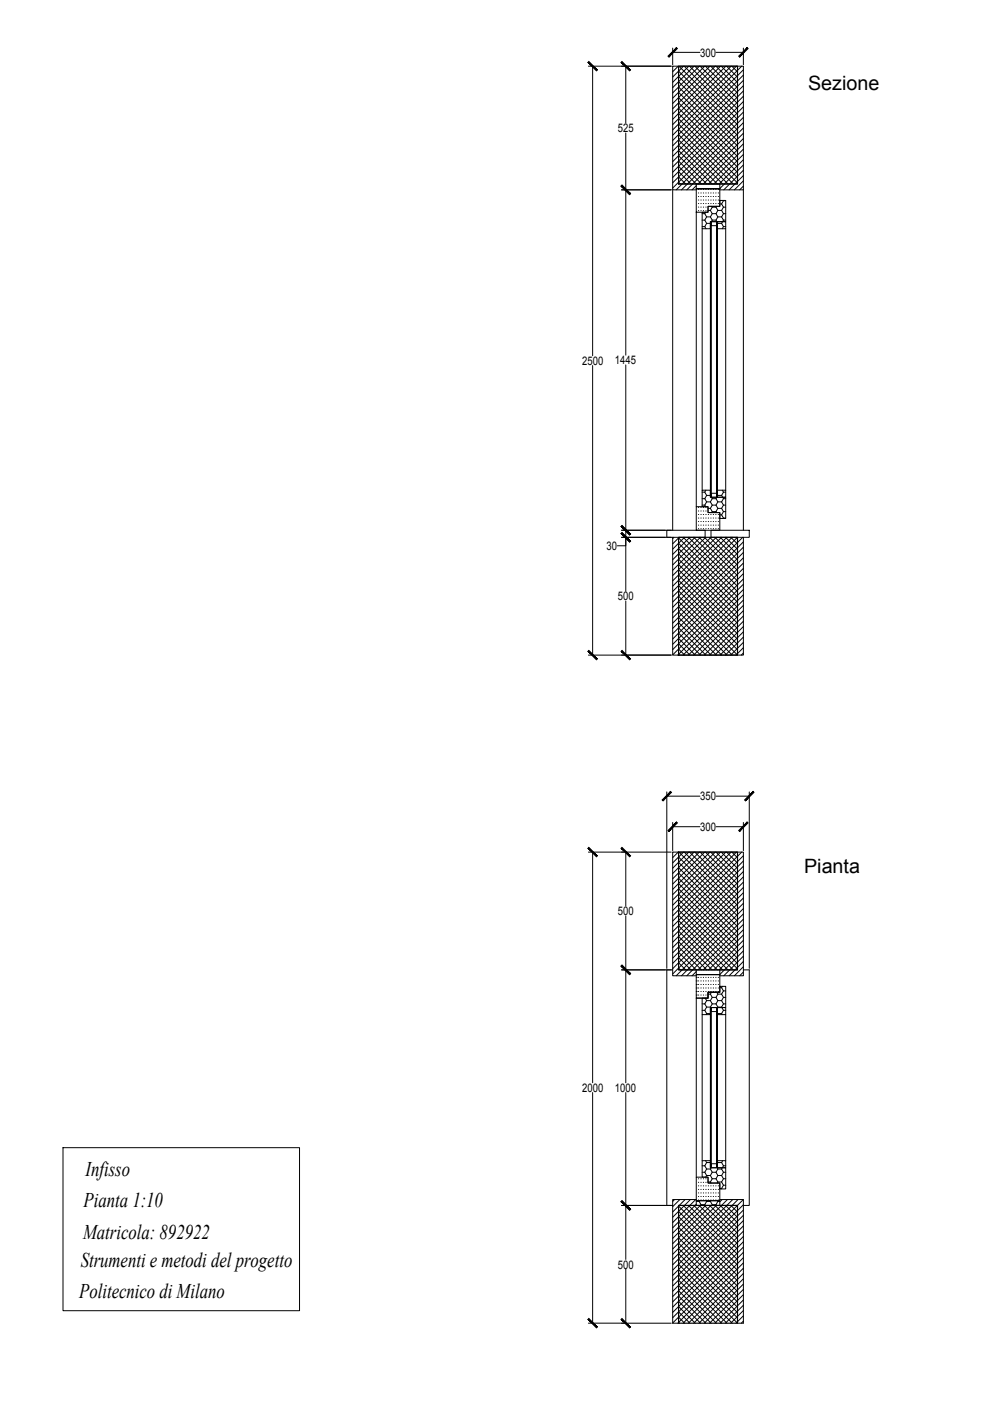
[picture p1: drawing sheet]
<svg xmlns="http://www.w3.org/2000/svg" width="420mm" height="594mm" viewBox="0 0 420 594" stroke-linecap="round" stroke-linejoin="round" font-family="sans-serif">
<defs><g id="words">
<g font-size="8.9">
<text x="36.3" y="498.7">Infisso</text>
<text x="35.4" y="512">Pianta 1:10</text>
<text x="35.2" y="525.2">Matricola: 892922</text>
<text x="34.2" y="537.4">Strumenti e metodi del progetto</text>
<text x="33.6" y="550.2">Politecnico di Milano</text>
</g>
<g font-size="8.4">
<text x="342.6" y="38.3">Sezione</text>
<text x="340.9" y="370">Pianta</text>
</g>
<g font-size="5">
<text x="296.9" y="24">300</text>
<text x="261.9" y="56.1">525</text>
<text x="246.8" y="154.7">2500</text>
<text x="260.7" y="154.4">1445</text>
<text x="257.2" y="233.2">30</text>
<text x="262" y="254.6">500</text>
<text x="296.9" y="339.4">350</text>
<text x="296.9" y="352.3">300</text>
<text x="262" y="388.1">500</text>
<text x="246.8" y="463">2000</text>
<text x="260.7" y="463">1000</text>
<text x="262" y="537.9">500</text>
</g>
</g></defs>
<!-- layer: 0 -->
<path d="M287.7 28.1h25v49.9h-25zM287.7 227.8h25v50h-25zM287.7 361.3h25v50h-25zM287.7 511.2h25v49.9h-25z" fill="none" stroke="#000" stroke-width=".5"/>
<!-- layer: intonaco -->
<g fill="none" stroke="#000" stroke-width=".42">
<path d="M295.2 80.5h-10v-52.4h30v52.4h-10M296.1 87.8h.1M296.1 80.3h.1M296.1 81.8h.1M296.1 83.3h.1M296.1 84.8h.1M296.1 86.3h.1M296.1 89.3h.1M297.1 87.8h.2M297.1 80.3h.2M297.1 81.8h.2M297.1 83.3h.2"/>
<path d="M297.1 84.8h.2M297.1 86.3h.2M297.1 89.3h.2M297.7 90.6h1.1M297.7 93.3h1.1M297.7 96.1h1.1M298.2 87.8h.1M298.2 80.3h.1M298.2 81.8h.1M298.2 83.3h.1M298.2 84.8h.1M298.2 86.3h.1"/>
<path d="M298.2 89.3h.1M298.8 96.1l.5 .9M298.8 93.3l.8 1.4M298.8 90.6l.8 1.4M299.2 90l-.4 .6M299.2 87.8h.2M299.2 80.3h.2M299.2 81.8h.2M299.2 83.3h.2M299.2 84.8h.2M299.2 86.3h.2M299.2 89.3h.2"/>
<path d="M299.6 92h1.6M299.6 94.7h1.6M299.6 92l-.8 1.3M299.6 94.7l-.8 1.4M300.2 89.2h1M300.3 80.3h.1M300.3 81.8h.1M300.3 83.3h.1M300.3 84.8h.1M300.3 86.3h.1M301.2 94.7h.1M301.2 92l.8 1.3"/>
<path d="M301.2 89.2l.8 1.4M301.3 80.3h.2M301.3 81.8h.2M301.3 83.3h.2M301.3 84.8h.2M301.3 86.3h.2M301.8 87.5l.2 .3M302 87.8h1.6M302 90.6h1.6M302 93.3h1.6M302 87.8l-.8 1.4M302 90.6l-.8 1.4"/>
<path d="M302 93.3l-.4 .7M302.4 80.3h.1M302.4 81.8h.1M302.4 83.3h.1M302.4 84.8h.1M302.4 86.3h.1M303.4 80.3h.2M303.4 81.8h.2M303.4 83.3h.2M303.4 84.8h.2M303.4 86.3h.2M303.6 93.3l.3 .7"/>
<path d="M303.6 90.6l.7 1.4M303.6 87.8l.7 1.4M303.8 87.5l-.2 .3M304.2 94.4l.1 .3M304.3 89.2h1.6M304.3 92h1.6M304.3 94.7h1.6M304.3 89.2l-.7 1.4M304.3 92l-.7 1.3M304.3 94.7l-.1 .3M304.5 80.3h.1M304.5 81.8h.1"/>
<path d="M304.5 83.3h.1M304.5 84.8h.1M304.5 86.3h.1M305.2 86.5h.7M305.9 94.7l.8 1.4M305.9 92l.8 1.3M305.9 89.2l.8 1.4M305.9 86.5l.8 1.3M306.7 85v.1M306.7 93.3l-.8 1.4M306.7 85.1h1M306.7 87.8h1"/>
<path d="M306.7 90.6h1M306.7 93.3h1M306.7 96.1h1M306.7 85.1l-.8 1.4M306.7 87.8l-.8 1.4M306.7 90.6l-.8 1.4M306.7 96.1l-.5 .9M296.1 219.7h.1M296.1 215.2h.1M296.1 216.7h.1M296.1 218.2h.1M297.1 219.7h.2"/>
<path d="M297.1 215.2h.2M297.1 216.7h.2M297.1 218.2h.2M297.7 208.7h1.1M297.7 211.5h1.1M297.7 214.2h1.1M298.2 219.7h.1M298.2 215.2h.1M298.2 216.7h.1M298.2 218.2h.1M298.8 214.2l.4 .7M298.8 211.5l.8 1.3"/>
<path d="M298.8 208.7l.8 1.4M299.2 219.7h.2M299.2 215.2h.2M299.2 216.7h.2M299.2 218.2h.2M299.3 207.9l-.5 .8M299.6 210.1h1.6M299.6 212.8h1.6M299.6 210.1l-.8 1.4M299.6 212.8l-.8 1.4M300.2 215.6h1M300.3 219.7h.1"/>
<path d="M300.3 218.2h.1M301.2 210.1h.1M301.2 215.6l.8 1.3M301.2 212.8l.8 1.4M301.3 219.7h.2M301.3 218.2h.2M301.6 210.9l.4 .6M302 211.5h1.6M302 214.2h1.6M302 216.9h1.6M302 211.5l-.8 1.3M302 214.2l-.8 1.4"/>
<path d="M302 216.9l-.3 .5M302.4 219.7h.1M302.4 218.2h.1M303.4 219.7h.2M303.4 218.2h.2M303.6 216.9l.2 .5M303.6 214.2l.7 1.4M303.6 211.5l.7 1.3M303.9 210.9l-.3 .6M304.2 209.8l.1 .3M304.3 210.1h1.6M304.3 212.8h1.6"/>
<path d="M304.3 215.6h1.6M304.3 210.1l-.1 .3M304.3 212.8l-.7 1.4M304.3 215.6l-.7 1.3M304.5 219.7h.1M304.5 218.2h.1M305.2 218.3h.7M305.9 210.1l.8 1.4M305.9 218.3l.8 1.4M305.9 215.6l.8 1.3M305.9 212.8l.8 1.4M306.3 207.9l.4 .8"/>
<path d="M306.7 208.7h1M306.7 211.5h1M306.7 214.2h1M306.7 216.9h1M306.7 219.7h1M306.7 208.7l-.8 1.4M306.7 211.5l-.8 1.3M306.7 214.2l-.8 1.4M306.7 216.9l-.8 1.4M306.7 219.7l-.1 .2M285.2 227.8v50h30v-50M296.1 221.2h.1"/>
<path d="M296.1 222.7h.1M296.1 224.2h.1M297.1 221.2h.2M297.1 222.7h.2M297.1 224.2h.2M298.2 221.2h.1M298.2 222.7h.1M298.2 224.2h.1M299.2 221.2h.2M299.2 222.7h.2M299.2 224.2h.2M300.3 221.2h.1"/>
<path d="M300.3 222.7h.1M300.3 224.2h.1M301.3 221.2h.2M301.3 222.7h.2M301.3 224.2h.2M302.4 221.2h.1M302.4 222.7h.1M302.4 224.2h.1M303.4 221.2h.2M303.4 222.7h.2M303.4 224.2h.2M304.5 221.2h.1"/>
<path d="M304.5 222.7h.1M304.5 224.2h.1M295.2 413.8h-10v-52.5h30v52.5h-10M295.2 414.5h.1M295.2 416h.1M295.2 417.4h.1M295.2 418.9h.1M296.1 414.5h.1M296.1 416h.1M296.1 417.4h.1M296.1 418.9h.1M297.1 414.5h.2"/>
<path d="M297.1 416h.2M297.1 417.4h.2M297.1 418.9h.2M298.2 414.5h.1M298.2 416h.1M298.2 417.4h.1M298.2 418.9h.1M299.2 414.5h.2M299.2 416h.2M299.2 417.4h.2M299.2 418.9h.2M300.3 414.5h.1"/>
<path d="M300.3 416h.1M300.3 417.4h.1M300.3 418.9h.1M301.3 414.5h.2M301.3 416h.2M301.3 417.4h.2M301.3 418.9h.2M302.4 414.5h.1M302.4 416h.1M302.4 417.4h.1M302.4 418.9h.1M303.4 414.5h.2"/>
<path d="M303.4 416h.2M303.4 417.4h.2M303.4 418.9h.2M304.5 414.5h.1M304.5 416h.1M304.5 417.4h.1M304.5 418.9h.1M305.2 418.8h.7M305.9 418.8l.8 1.4M306.3 418.2l-.4 .6M295.2 420.5h.1M295.2 421.9h.1"/>
<path d="M296.1 420.5h.1M296.1 421.9h.1M297.1 420.5h.2M297.1 421.9h.2M297.7 425.7h1.1M297.7 428.4h1.1M298.2 420.5h.1M298.2 421.9h.1M298.8 428.4l.8 1.4M298.8 425.7l.8 1.3M299 423.2l.6 1.1M299.2 420.5h.2"/>
<path d="M299.2 421.9h.2M299.6 424.3h1.6M299.6 427h1.6M299.6 429.8h1.6M299.6 424.3l-.8 1.4M299.6 427l-.8 1.4M299.6 429.8l-.3 .4M300.2 421.6h1M300.3 420.5h.1M301.2 429.8h.1M301.2 427l.1 .2M301.2 424.3l.8 1.4"/>
<path d="M301.2 421.6l.8 1.3M301.3 420.5h.2M301.6 420.7l-.4 .9M302 422.9h1.6M302 425.7h1.6M302 422.9l-.8 1.4M302 425.7l-.8 1.3M302.4 420.5h.1M303.4 420.5h.2M303.6 425.7l.7 1.3M303.6 422.9l.7 1.4M303.9 420.7l.4 .9"/>
<path d="M304.2 429.5l.1 .3M304.3 427l-.1 .3M304.3 421.6h1.6M304.3 424.3h1.6M304.3 427h1.6M304.3 429.8h1.6M304.3 421.6l-.7 1.3M304.3 424.3l-.7 1.4M304.3 429.8l-.1 .3M304.5 420.5h.1M305.9 427l.8 1.4M305.9 429.8l.3 .4"/>
<path d="M305.9 424.3l.8 1.4M305.9 421.6l.8 1.3M306.7 420.2h1M306.7 422.9h1M306.7 425.7h1M306.7 428.4h1M306.7 420.2l-.8 1.4M306.7 422.9l-.8 1.4M306.7 425.7l-.8 1.3M306.7 428.4l-.8 1.4M296.1 499.9h.1M297.1 499.9h.2"/>
<path d="M297.7 494.3h1.1M297.7 497.1h1.1M298.2 499.9h.1M298.8 497.1l.8 1.4M298.8 494.3l.8 1.4M299.1 492.2l.5 .8M299.2 499.9h.2M299.6 493h1.6M299.6 495.7h1.6M299.6 498.5h1.6M299.6 493l-.8 1.3M299.6 495.7l-.8 1.4"/>
<path d="M299.6 498.5l-.4 .7M301.2 498.5l.8 1.3M301.2 495.7l.8 1.4M301.2 493h.1M301.5 495.2l-.3 .5M302 497.1h1.6M302 499.8h1.6M302 497.1l-.8 1.4M302 499.8l-.8 1.4M303.6 499.8l.7 1.4M303.6 497.1l.7 1.4M304 495.2l.3 .5"/>
<path d="M304.2 492.7l.1 .3M304.3 493h1.6M304.3 495.7h1.6M304.3 498.5h1.6M304.3 493l-.1 .3M304.3 495.7l-.7 1.4M304.3 498.5l-.7 1.3M305.9 498.5l.8 1.3M305.9 495.7l.8 1.4M305.9 493l.8 1.3M306.4 492.2l-.5 .8M306.7 494.3h1"/>
<path d="M306.7 497.1h1M306.7 499.8h1M306.7 494.3l-.8 1.4M306.7 497.1l-.8 1.4M306.7 499.8l-.8 1.4M295.2 508.7h-10v52.4h2.5M295.2 509.4h1.2M296.1 501.4h.1M296.1 502.9h.1M296.1 504.4h.1M296.1 505.8h.1M296.1 507.4h.1"/>
<path d="M296.1 508.8h.1M296.4 509.4l.8 1.4M296.6 509.2l-.2 .2M297.1 501.4h.2M297.1 502.9h.2M297.1 504.4h.2M297.1 505.8h.2M297.1 507.4h.2M297.1 508.8h.2M297.2 510.8h1.6M297.2 510.8l-.2 .4M298.2 501.4h.1"/>
<path d="M298.2 502.9h.1M298.2 504.4h.1M298.2 505.8h.1M298.2 507.4h.1M298.2 508.8h.1M298.8 510.8l.2 .4M299.2 501.4h.2M299.2 502.9h.2M299.2 504.4h.2M299.2 505.8h.2M299.2 507.4h.2M299.2 508.8h.2"/>
<path d="M299.4 509.2l.2 .2M299.6 509.4h1.6M299.6 509.4l-.8 1.4M300.2 501.2h1M300.3 502.9h.1M300.3 504.4h.1M300.3 505.8h.1M300.3 507.4h.1M300.3 508.8h.1M301.2 509.4l.8 1.4M301.2 501.2l.2 .5M301.3 502.9h.2"/>
<path d="M301.3 504.4h.2M301.3 505.8h.2M301.3 507.4h.2M301.3 508.8h.2M301.4 509.2l-.2 .2M302 510.8h1.6M302 510.8l-.2 .4M302.4 502.9h.1M302.4 504.4h.1M302.4 505.8h.1M302.4 507.4h.1M302.4 508.8h.1"/>
<path d="M303.4 502.9h.2M303.4 504.4h.2M303.4 505.8h.2M303.4 507.4h.2M303.4 508.8h.2M303.6 510.8l.2 .4M304.2 509.2l.1 .2M304.3 501.2h1.6M304.3 509.4h.9M304.3 501.2l-.2 .5M304.3 509.4l-.7 1.4M304.5 502.9h.1"/>
<path d="M304.5 504.4h.1M304.5 505.8h.1M304.5 507.4h.1M304.5 508.8h.1M305.2 508.7h10v52.4h-2.5M305.2 504h.7M305.9 504l.2 .2M305.9 501.2l.8 1.4M306.7 502.6h1M306.7 502.6l-.8 1.4"/>
</g>
<!-- layer: campiture -->
<g fill="none" stroke="#000" stroke-width=".42">
<path d="M285.3 28.1l-.1 .1M287.6 28.1l-2.4 2.3M287.7 39.1l25 25M287.7 36.9l25 25M287.7 34.6l25 25M287.7 32.4l25 25M287.7 30.2l25 24.9M287.8 28.1l24.9 24.8M289.8 28.1l-4.6 4.6M290.1 28.1l22.6 22.5M292 28.1l-6.8 6.8M292.3 28.1l20.4 20.3"/>
<path d="M294.3 28.1l-9.1 9M294.6 28.1l18.1 18.1M296.5 28.1l-11.3 11.3M296.8 28.1l15.9 15.8M298.8 28.1l-13.6 13.5M299.1 28.1l13.6 13.6M301 28.1l-15.8 15.8M301.3 28.1l11.4 11.3M303.2 28.1l-18 18M303.5 28.1l9.2 9.1M305.5 28.1l-20.3 20.3M305.8 28.1l6.9 6.9"/>
<path d="M307.7 28.1l-20 20M308 28.1l4.7 4.6M310 28.1l-24.8 24.7M310.3 28.1l2.4 2.4M312.2 28.1l-27 27M312.5 28.1l.2 .1M314.5 28.1l-29.3 29.2M315.2 29.6l-30 30M315.2 31.8l-30 30M315.2 34.1l-30 30M315.2 36.3l-30 30M315.2 38.6l-30 29.9"/>
<path d="M287.7 59.3l18.7 18.7M287.7 57.1l20.9 20.9M287.7 54.8l23.2 23.2M287.7 52.6l25 25M287.7 50.3l25 25M287.7 48.1l25 25M287.7 45.9l25 24.9M287.7 43.6l25 25M287.7 41.4l25 24.9M287.7 48.1l-2.5 2.5M315.2 40.8l-30 30M315.2 43.1l-30 29.9"/>
<path d="M315.2 45.3l-30 30M315.2 47.5l-30 30M315.2 49.8l-30 30M315.2 52l-28.5 28.5M315.2 54.3l-26.3 26.2M315.2 56.5l-24 24M315.2 58.8l-19.3 19.2M287.7 77.3l.8 .7M287.7 75l3 3M287.7 72.8l5.2 5.2M287.7 70.5l7.5 7.5M287.7 68.3l9.7 9.7"/>
<path d="M287.7 66l12 12M287.7 63.8l14.2 14.2M287.7 61.6l16.5 16.4M295.2 78.7l-1.8 1.8M315.2 61l-17 17M315.2 63.2l-14.8 14.8M315.2 65.5l-12.6 12.5M315.2 67.7l-10.3 10.3M315.2 70l-10 10M315.2 72.2l-8.3 8.3M315.2 74.5l-6.1 6M315.2 76.7l-3.8 3.8"/>
<path d="M315.2 78.9l-1.6 1.6M285.7 227.8l-.5 .6M287.7 239.3l25 25M287.7 237.1l25 25M287.7 234.8l25 25M287.7 232.6l25 25M287.7 230.4l25 24.9M287.7 228.1l25 25M287.7 228.1l-2.5 2.5M287.7 230.4l-2.5 2.5M288 227.8l-.3 .3M289.7 227.8l23 23"/>
<path d="M290.2 227.8l-2.5 2.6M291.9 227.8l20.8 20.8M292.5 227.8l-7.3 7.3M294.2 227.8l18.5 18.6M294.7 227.8l-9.5 9.5M296.4 227.8l16.3 16.3M296.9 227.8l-11.7 11.8M298.6 227.8l14.1 14.1M299.2 227.8l-14 14M300.9 227.8l11.8 11.8M301.4 227.8l-16.2 16.3M303.1 227.8l9.6 9.6"/>
<path d="M303.7 227.8l-18.5 18.5M305.4 227.8l7.3 7.3M305.9 227.8l-20.7 20.7M307.6 227.8l5.1 5.1M308.2 227.8l-23 23M309.9 227.8l2.8 2.9M310.4 227.8l-25.2 25.2M312.1 227.8l.6 .6M312.6 227.8l-27.4 27.5M314.9 227.8l-29.7 29.7M315.2 229.8l-30 30M315.2 232l-30 30"/>
<path d="M315.2 234.3l-30 30M315.2 236.5l-27.5 27.5M315.2 238.8l-30 29.9M287.7 259.5l18.3 18.3M287.7 257.3l20.5 20.5M287.7 255l22.8 22.8M287.7 252.8l25 25M287.7 250.5l25 25M287.7 248.3l25 25M287.7 246l25 25M287.7 243.8l25 25M287.7 241.6l25 24.9"/>
<path d="M315.2 241l-30 30M315.2 243.3l-30 29.9M315.2 245.5l-30 30M315.2 247.7l-30 30M315.2 250l-27.8 27.8M315.2 252.2l-25.6 25.6M315.2 254.5l-23.4 23.3M315.2 256.7l-21.1 21.1M315.2 258.9l-18.9 18.9M287.7 277.4l.3 .4M287.7 275.2l2.6 2.6M287.7 273l4.8 4.8"/>
<path d="M287.7 270.7l7.1 7.1M287.7 268.5l9.3 9.3M287.7 266.2l11.6 11.6M287.7 264l13.8 13.8M287.7 261.8l16 16M287.7 264l-2.5 2.5M315.2 261.2l-16.6 16.6M315.2 263.4l-14.4 14.4M315.2 265.7l-12.1 12.1M315.2 267.9l-9.9 9.9M315.2 270.2l-7.7 7.6M315.2 272.4l-5.4 5.4"/>
<path d="M315.2 274.6l-3.2 3.2M315.2 276.9l-.9 .9M285.3 361.3l-.1 .1M287.6 361.3l-2.4 2.4M287.7 379.1l25 25M287.7 376.9l25 24.9M287.7 374.6l25 25M287.7 372.4l25 25M287.7 370.1l25 25M287.7 367.9l25 25M287.7 365.7l25 24.9M287.7 363.4l25 25"/>
<path d="M287.7 363.4l-2.5 2.5M287.7 370.1l-2.5 2.5M287.8 361.3l24.9 24.8M289.8 361.3l-2.1 2.1M290.1 361.3l22.6 22.6M292 361.3l-6.8 6.8M292.3 361.3l20.4 20.4M294.3 361.3l-9.1 9.1M294.6 361.3l18.1 18.1M296.5 361.3l-8.8 8.8M296.8 361.3l15.9 15.9M298.8 361.3l-13.6 13.6"/>
<path d="M299.1 361.3l13.6 13.6M301 361.3l-15.8 15.8M301.3 361.3l11.4 11.4M303.2 361.3l-18 18.1M303.5 361.3l9.2 9.1M305.5 361.3l-20.3 20.3M305.8 361.3l6.9 6.9M307.7 361.3l-22.5 22.6M308 361.3l4.7 4.7M310 361.3l-22.3 22.3M310.3 361.3l2.4 2.4M312.2 361.3l-27 27"/>
<path d="M312.5 361.3l.2 .2M314.5 361.3l-29.3 29.3M315.2 362.9l-30 29.9M315.2 365.1l-30 30M315.2 367.3l-30 30M315.2 369.6l-30 29.9M315.2 371.8l-30 30M315.2 374.1l-30 29.9M315.2 376.3l-30 30M315.2 378.6l-30 29.9M287.7 399.3l12 12M287.7 397.1l14.2 14.2"/>
<path d="M287.7 394.8l16.5 16.5M287.7 392.6l18.7 18.7M287.7 390.3l20.9 21M287.7 388.1l23.2 23.2M287.7 385.8l25 25M287.7 383.6l25 25M287.7 381.4l25 24.9M287.7 383.6l-2.5 2.5M315.2 380.8l-30 30M315.2 383l-30 30M315.2 385.3l-28.5 28.5M315.2 387.5l-26.3 26.3"/>
<path d="M315.2 389.8l-24 24M315.2 392l-19.3 19.3M315.2 394.2l-17 17.1M315.2 396.5l-14.8 14.8M315.2 398.7l-12.6 12.6M287.7 410.5l.8 .8M287.7 408.3l3 3M287.7 406l5.2 5.3M287.7 403.8l7.5 7.5M287.7 401.5l9.7 9.8M295.2 412l-1.8 1.8M315.2 401l-10.3 10.3"/>
<path d="M315.2 403.2l-10 10M315.2 405.5l-8.3 8.3M315.2 407.7l-6.1 6.1M315.2 409.9l-3.8 3.9M315.2 412.2l-1.6 1.6M286 508.7l-.8 .7M287.7 518.1l25 25M287.7 515.9l25 25M287.7 513.7l25 24.9M287.7 511.4l25 25M287.7 511.4l-2.5 2.5M287.7 513.7l-2.5 2.5"/>
<path d="M288.2 508.7l-3 3M289.7 511.2l23 22.9M290.5 508.7l-2.8 2.7M291.9 511.2l20.8 20.7M292.7 508.7l-5 5M294.2 511.2l18.5 18.5M295 508.7l-9.8 9.7M295.2 510.7l-10 9.9M296.4 511.2l16.3 16.2M296.9 511.2l-11.7 11.7M298.6 511.2l14.1 14M299.2 511.2l-14 13.9"/>
<path d="M300.9 511.2l11.8 11.7M301.4 511.2l-16.2 16.2M303.1 511.2l9.6 9.5M303.7 511.2l-18.5 18.4M305.4 511.2l7.3 7.3M306.2 508.7l-1 .9M307.6 511.2l5.1 5M308.4 508.7l-23.2 23.2M309.9 511.2l2.8 2.8M310.7 508.7l-25.5 25.4M312.1 511.2l.6 .5M312.9 508.7l-27.7 27.6"/>
<path d="M315.1 508.7l-29.9 29.9M315.2 510.9l-30 29.9M315.2 513.1l-30 30M315.2 515.3l-30 30M315.2 517.6l-30 30M315.2 519.8l-30 30M287.7 538.3l22.8 22.8M287.7 536.1l25 25M287.7 533.8l25 25M287.7 531.6l25 25M287.7 529.4l25 24.9M287.7 527.1l25 25"/>
<path d="M287.7 524.9l25 24.9M287.7 522.6l25 25M287.7 520.4l25 25M315.2 522.1l-30 29.9M315.2 524.3l-27.5 27.5M315.2 526.6l-30 29.9M315.2 528.8l-30 30M315.2 531l-30 30M315.2 533.3l-27.8 27.8M315.2 535.5l-25.6 25.6M315.2 537.8l-23.4 23.3M287.7 558.5l2.6 2.6"/>
<path d="M287.7 556.3l4.8 4.8M287.7 554l7.1 7.1M287.7 551.8l9.3 9.3M287.7 549.5l11.6 11.6M287.7 547.3l13.8 13.8M287.7 545.1l16 16M287.7 542.8l18.3 18.3M287.7 540.6l20.5 20.5M287.7 551.8l-2.5 2.5M315.2 540l-21.1 21.1M315.2 542.3l-18.9 18.8M315.2 544.5l-16.6 16.6"/>
<path d="M315.2 546.7l-14.4 14.4M315.2 549l-12.1 12.1M315.2 551.2l-9.9 9.9M315.2 553.5l-7.7 7.6M315.2 555.7l-5.4 5.4M315.2 557.9l-3.2 3.2M287.7 560.8l.3 .3M315.2 560.2l-.9 .9"/>
</g>
<!-- layer: controtelaio a C sezione -->
<path d="M295.2 78h10v2h-10zM295.2 411.3h10v2h-10zM295.2 509.2h10v2h-10z" fill="none" stroke="#000" stroke-width=".42"/>
<!-- layer: infisso1 -->
<path d="M287.7 78h25M285.2 80.5v144.3M315.2 80.5v144.3" fill="none" stroke="#000" stroke-width=".42"/>
<!-- layer: Sezione Lastre -->
<path d="M282.7 224.8h16.2v3h-16.2zM301.4 224.8h16.3v3h-16.3z" fill="none" stroke="#000" stroke-width=".42"/>
<!-- layer: LAstre base -->
<g fill="none" stroke="#000" stroke-width=".42">
<path d="M249.5 28.1h35.1M251.3 28.1v122.8M265.3 28.1v24.1M285.2 20.4v7M285.2 22.2h11.6M303.6 22.2h11.6M315.2 20.4v7M265.3 56.4v94.2M263.5 80.5h21.1M251.3 155v122.8M265.3 154.7v76.7h-3.6M263.5 224.8h21.1"/>
<path d="M263.5 227.8h21.1M265.3 227.8v22.9M265.3 254.9v22.9M249.5 277.8h35.1M282.7 335.8v74.8M282.7 337.6h14.1M303.6 337.6h14.1M317.7 335.8v74.8M285.2 348.8v11.9M285.2 350.6h11.6M303.6 350.6h11.6M315.2 348.8v11.9"/>
<path d="M249.5 361.3h35.1M251.3 361.3v97.8M265.3 361.3v22.9M265.3 388.4v70.7M263.5 411.3h21.7M282.7 411.3v99.9h2.5M287.7 411.3h7.5M305.2 411.3h7.5M315.2 411.3h2.5v99.9h-2.5M251.3 463.3v97.8M265.3 463.3v70.8M263.5 511.2h21.1"/>
<path d="M287.7 511.2h7.5M305.2 511.2h7.5M265.3 538.2v22.9M249.5 561.1h15.2M263.5 561.1h21.1"/>
</g>
<!-- layer: Telaio fisso -->
<path d="M295.2 80h10h-10h10v7.5h-5v2.5h-5zM295.2 214.9h5v2.5h5v7.4h-10zM295.2 413.3h10h-10h10v7.4h-5v2.5h-5zM295.2 499.2h5v2.5h5v7.5h-10z" fill="none" stroke="#000" stroke-width=".42"/>
<!-- layer: controtelaio a C -->
<path d="M295.2 90v124.9M297.7 97v110.9M307.7 97v110.9M297.7 430.2v62M305.2 420.7h-5v2.5h-5v76M307.7 430.2v62" fill="none" stroke="#000" stroke-width=".42"/>
<!-- layer: Anta1 -->
<path d="M297.7 90h2.5v-2.5h5v-2.5h2.5v9h-6.5v3h-3.5zM304.2 94h3.5v3h-3.5zM297.7 207.9h3.5v3h6.5v9h-2.5v-2.5h-5v-2.5h-2.5zM304.2 207.9h3.5v3h-3.5zM297.7 423.2h2.5v-2.5h5v-2.5h2.5v9h-6.5v3h-3.5zM304.2 427.2h3.5v3h-3.5zM297.7 492.2h3.5v3h6.5v9h-2.5v-2.5h-5v-2.5h-2.5zM304.2 492.2h3.5v3h-3.5z" fill="none" stroke="#000" stroke-width=".42"/>
<!-- layer: Vetro e dist. -->
<path d="M301.2 94h.4v116.9h-.4zM301.6 94h2.2v1.7h-2.2zM303.8 94h.4v116.9h-.4zM301.6 209.2h2.2v1.7h-2.2zM301.6 427.2h2.2v1.7h-2.2zM26.7 486.7h100.3v69.1h-100.3zM301.2 495.2v-68h.4v68M301.6 493.5h2.2v1.7h-2.2zM303.8 495.2v-68h.4v68" fill="none" stroke="#000" stroke-width=".42"/>
<!-- layer: 0 -->
<g fill="#000" stroke="#000" stroke-width=".42">
<path d="M249.3 26.5l3.6 3.6 .4-.4zM249.3 26.5l.4-.4 3.6 3.6z"/>
<path d="M263.3 26.5l3.6 3.6 .4-.4zM263.3 26.5l.4-.4 3.6 3.6z"/>
<path d="M286.8 20.2l-3.2 4 3.6-3.6zM286.8 20.2l-3.2 4-.4-.4z"/>
<path d="M316.8 20.2l-3.6 3.6 .4 .4zM316.8 20.2l.4 .4-3.6 3.6z"/>
<path d="M263.7 78.5l-.4 .4 4 3.2zM263.3 78.9l4 3.2-.4 .4z"/>
<path d="M263.3 78.9l3.6 3.6 .4-.4zM263.3 78.9l.4-.4 3.6 3.6z"/>
<path d="M263.7 225.9l-.4 .3 4 3.3zM263.3 226.2l4 3.3-.4 .3z"/>
<path d="M263.7 222.9l-.4 .3 4 3.2zM263.3 223.2l4 3.2-.4 .4z"/>
<path d="M263.3 223.2l3.6 3.6 .4-.4zM263.3 223.2l.4-.3 3.6 3.5z"/>
<path d="M263.3 226.2l3.6 3.6 .4-.3zM263.3 226.2l.4-.3 3.6 3.6z"/>
<path d="M249.7 275.8l-.4 .4 4 3.2zM249.3 276.2l4 3.2-.4 .4z"/>
<path d="M263.7 275.8l-.4 .4 4 3.2zM263.3 276.2l4 3.2-.4 .4z"/>
<path d="M284.3 335.6l-3.2 4 3.6-3.6zM284.3 335.6l-3.2 4-.4-.4z"/>
<path d="M315.7 339.2l.4 .4 3.2-4zM319.3 335.6l.4 .4-3.6 3.6z"/>
<path d="M286.8 348.6l-3.2 3.9 3.6-3.5zM286.8 348.6l-3.2 3.9-.4-.3z"/>
<path d="M313.2 352.2l.4 .3 3.2-3.9zM316.8 348.6l.4 .4-3.6 3.5z"/>
<path d="M249.3 359.7l3.6 3.6 .4-.4zM249.3 359.7l.4-.4 3.6 3.6z"/>
<path d="M263.3 359.7l3.6 3.6 .4-.4zM263.3 359.7l.4-.4 3.6 3.6z"/>
<path d="M263.7 409.3l-.4 .4 4 3.2zM263.3 409.7l4 3.2-.4 .4z"/>
<path d="M263.3 409.7l3.6 3.6 .4-.4zM263.3 409.7l.4-.4 3.6 3.6z"/>
<path d="M263.7 509.2l-.4 .3 4 3.3zM263.3 509.5l4 3.3-.4 .3z"/>
<path d="M263.3 509.5l3.6 3.6 .4-.3zM263.3 509.5l.4-.3 3.6 3.6z"/>
<path d="M249.3 559.5l4 3.2-3.6-3.6zM249.3 559.5l4 3.2-.4 .4z"/>
<path d="M263.7 559.1l-.4 .4 4 3.2zM263.3 559.5l4 3.2-.4 .4z"/>
</g>
<use href="#words"/>
</svg>
